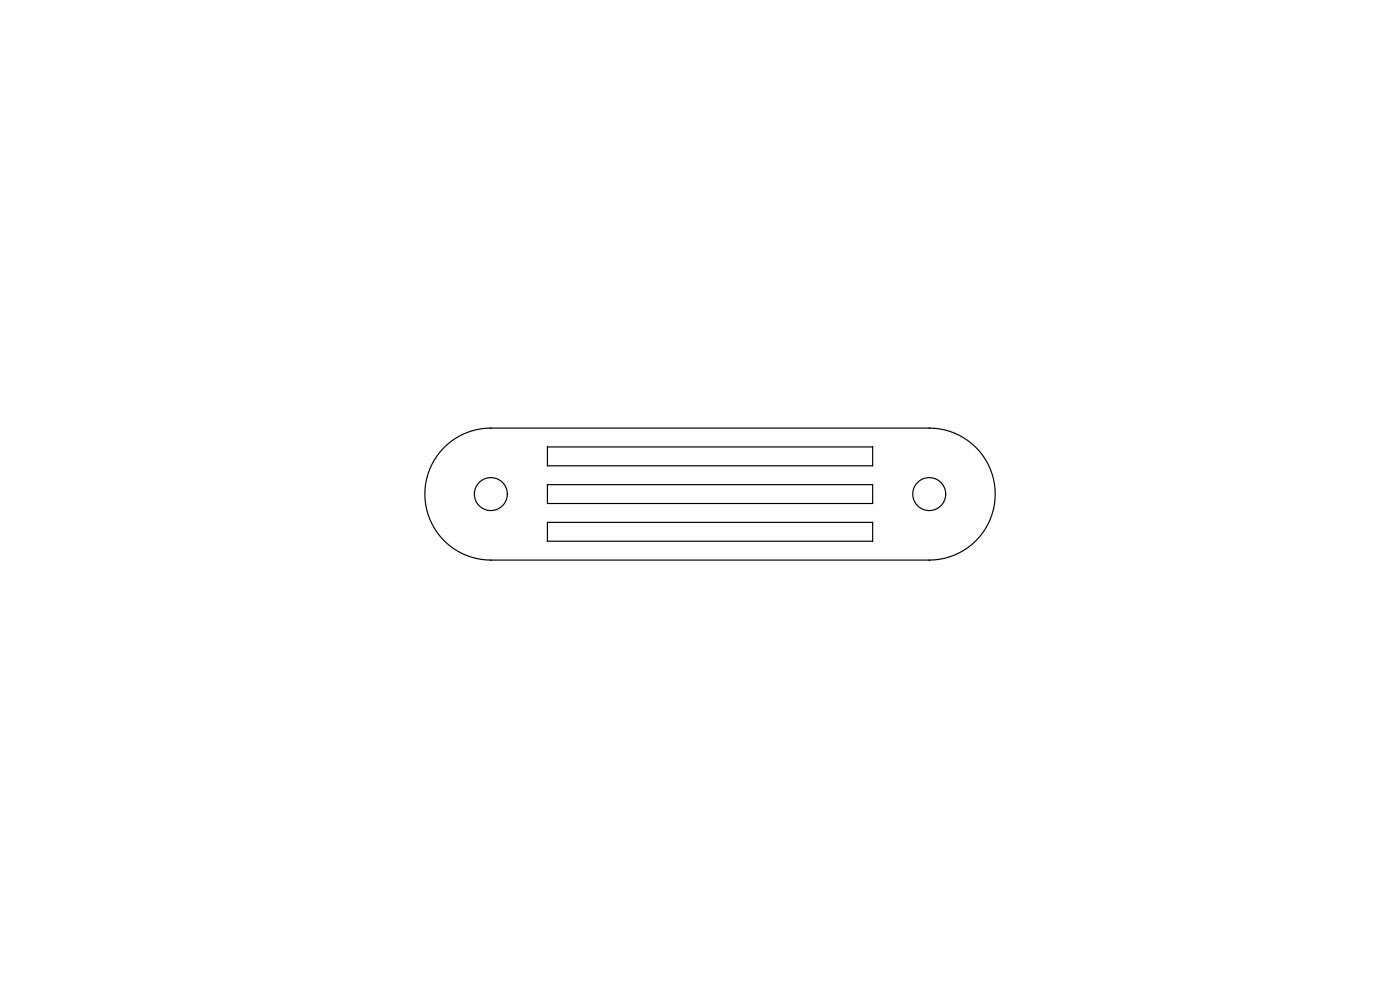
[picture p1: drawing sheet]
<svg xmlns="http://www.w3.org/2000/svg" width="297mm" height="210mm" viewBox="0 0 297 210" stroke-linecap="round" stroke-linejoin="round" font-family="sans-serif">
<g fill="none" stroke="#000" stroke-width=".25">
<path d="M94.2 94.9a14 14 0 0 1 9.9-4.1h93a14 14 0 0 1 14 14 14 14 0 0 1-14 14h-93a14 14 0 0 1-12.9-8.6 14 14 0 0 1 3-15.3zM116.1 94.8h69v4h-69zM116.1 102.8h69v4h-69zM116.1 110.8h69v4h-69z"/>
<circle cx="104.1" cy="104.8" r="3.5"/>
<circle cx="197.1" cy="104.8" r="3.5"/>
</g>
</svg>
